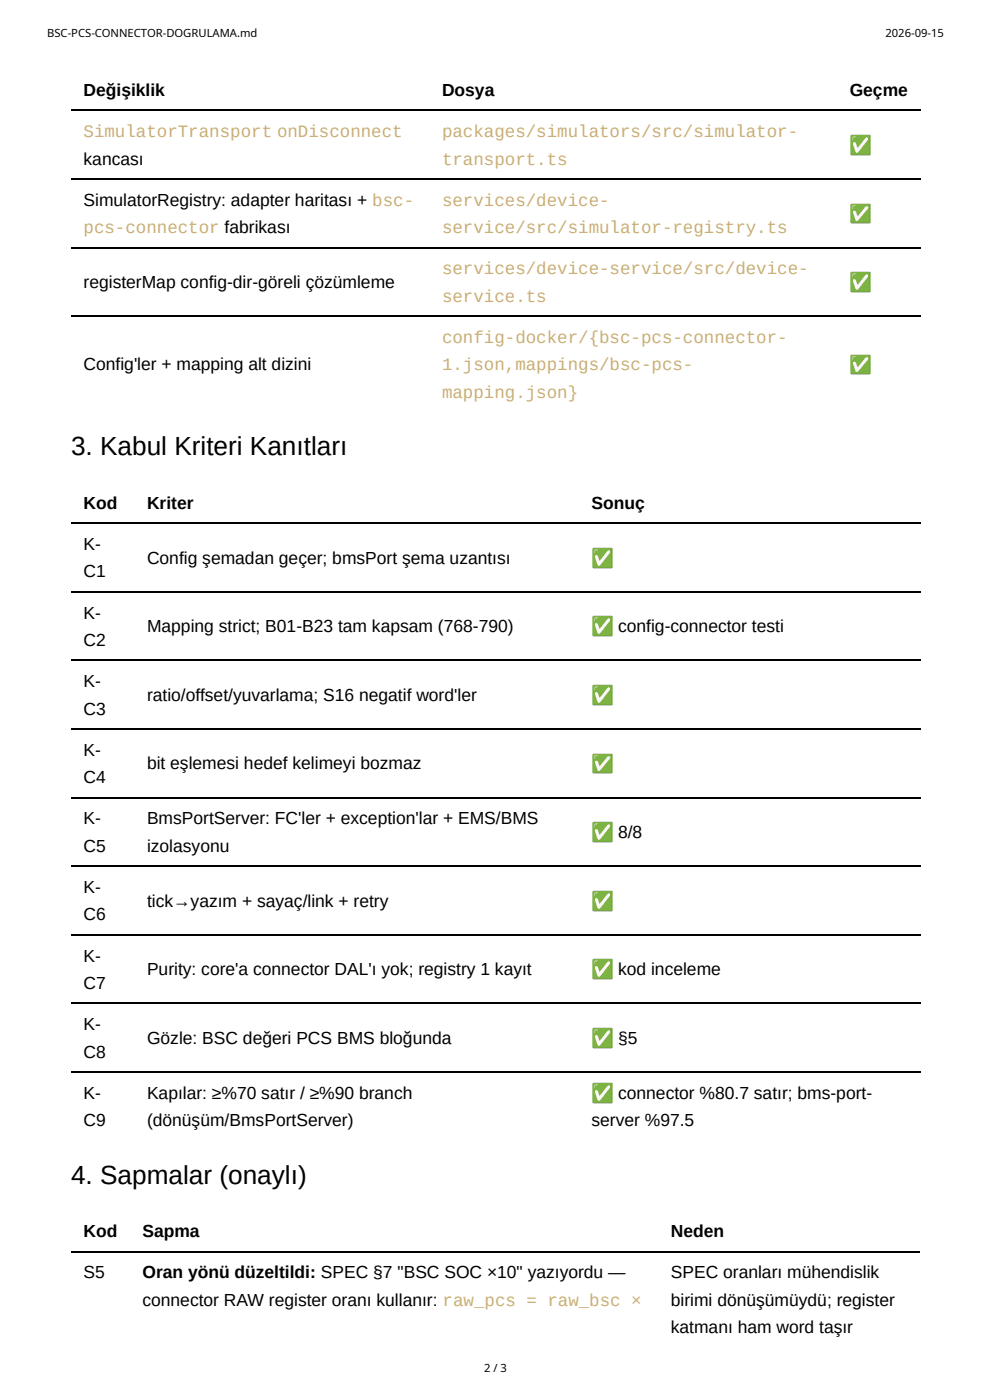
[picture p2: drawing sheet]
<svg xmlns="http://www.w3.org/2000/svg" width="210mm" height="297mm" viewBox="0 0 210 297" stroke-linecap="round" stroke-linejoin="round" font-family="sans-serif">
<defs><g id="words">
<g font-size="5.6">
<text x="15.1" y="96.6">3. Kabul Kriteri Kanıtları</text>
<text x="15.1" y="251.1">4. Sapmalar (onaylı)</text>
</g>
<g font-size="3.7">
<text x="17.7" y="20.4">Değişiklik</text>
<text x="93.8" y="20.4">Dosya</text>
<text x="180.3" y="20.4">Geçme</text>
<text x="17.7" y="34.9">kancası</text>
<text x="180.3" y="32">✅</text>
<text x="17.7" y="43.7">SimulatorRegistry: adapter haritası + bsc-</text>
<text x="180.3" y="46.6">✅</text>
<text x="17.7" y="61.1">registerMap config-dir-göreli çözümleme</text>
<text x="180.3" y="61.1">✅</text>
<text x="17.7" y="78.6">Config'ler + mapping alt dizini</text>
<text x="180.3" y="78.6">✅</text>
<text x="17.7" y="108">Kod</text>
<text x="31.2" y="108">Kriter</text>
<text x="125.5" y="108">Sonuç</text>
<text x="17.7" y="116.7">K-</text>
<text x="31.2" y="119.6">Config şemadan geçer; bmsPort şema uzantısı</text>
<text x="125.5" y="119.6">✅</text>
<text x="17.7" y="122.5">C1</text>
<text x="17.7" y="131.2">K-</text>
<text x="17.7" y="137.1">C2</text>
<text x="31.2" y="134.1">Mapping strict; B01-B23 tam kapsam (768-790)</text>
<text x="125.5" y="134.1">✅ config-connector testi</text>
<text x="17.7" y="145.8">K-</text>
<text x="31.2" y="148.7">ratio/offset/yuvarlama; S16 negatif word'ler</text>
<text x="125.5" y="148.7">✅</text>
<text x="17.7" y="151.6">C3</text>
<text x="17.7" y="160.3">K-</text>
<text x="17.7" y="166.2">C4</text>
<text x="31.2" y="163.2">bit eşlemesi hedef kelimeyi bozmaz</text>
<text x="125.5" y="163.2">✅</text>
<text x="17.7" y="174.9">K-</text>
<text x="31.2" y="174.9">BmsPortServer: FC'ler + exception'lar + EMS/BMS</text>
<text x="125.5" y="177.8">✅ 8/8</text>
<text x="17.7" y="180.7">C5</text>
<text x="31.2" y="180.7">izolasyonu</text>
<text x="17.7" y="189.4">K-</text>
<text x="17.7" y="195.3">C6</text>
<text x="31.2" y="192.4">tick→yazım + sayaç/link + retry</text>
<text x="125.5" y="192.4">✅</text>
<text x="17.7" y="204">K-</text>
<text x="17.7" y="209.8">C7</text>
<text x="31.2" y="206.9">Purity: core'a connector DAL'ı yok; registry 1 kayıt</text>
<text x="125.5" y="206.9">✅ kod inceleme</text>
<text x="17.7" y="218.5">K-</text>
<text x="31.2" y="221.5">Gözle: BSC değeri PCS BMS bloğunda</text>
<text x="125.5" y="221.5">✅ §5</text>
<text x="17.7" y="224.4">C8</text>
<text x="17.7" y="233.1">K-</text>
<text x="31.2" y="233.1">Kapılar: ≥%70 satır / ≥%90 branch</text>
<text x="125.5" y="233.1">✅ connector %80.7 satır; bms-port-</text>
<text x="17.7" y="238.9">C9</text>
<text x="31.2" y="238.9">(dönüşüm/BmsPortServer)</text>
<text x="125.5" y="238.9">server %97.5</text>
<text x="17.7" y="262.5">Kod</text>
<text x="30.2" y="262.5">Sapma</text>
<text x="142.3" y="262.5">Neden</text>
<text x="17.7" y="271.2">S5</text>
<text x="30.2" y="271.2">Oran yönü düzeltildi: SPEC §7 &quot;BSC SOC ×10&quot; yazıyordu —</text>
<text x="142.3" y="271.2">SPEC oranları mühendislik</text>
<text x="30.2" y="277">connector RAW register oranı kullanır: raw_pcs = raw_bsc ×</text>
<text x="142.3" y="277">birimi dönüşümüydü; register</text>
<text x="142.3" y="282.8">katmanı ham word taşır</text>
</g>
<g font-size="3.7" fill="#c9ae75">
<text x="17.7" y="29.1">SimulatorTransport onDisconnect</text>
<text x="93.8" y="29.1">packages/simulators/src/simulator-</text>
<text x="93.8" y="34.9">transport.ts</text>
<text x="93.8" y="43.7">services/device-</text>
<text x="17.7" y="49.5">pcs-connector fabrikası</text>
<text x="93.8" y="49.5">service/src/simulator-registry.ts</text>
<text x="93.8" y="58.2">services/device-service/src/device-</text>
<text x="93.8" y="64">service.ts</text>
<text x="93.8" y="72.8">config-docker/{bsc-pcs-connector-</text>
<text x="93.8" y="78.6">1.json,mappings/bsc-pcs-</text>
<text x="93.8" y="84.4">mapping.json}</text>
</g>
<g font-size="2.4">
<text x="10" y="7.9">BSC-PCS-CONNECTOR-DOGRULAMA.md</text>
<text x="187.8" y="7.9">2026-09-15</text>
<text x="102.7" y="291">2 / 3</text>
</g>
</g></defs>
<g fill="none" stroke="#000" stroke-width=".26">
<path d="M15.1 23.4h180.2M15.1 38h180.2M15.1 52.5h180.2M15.1 67.1h180.2M15.1 111h180.2M15.1 125.5h180.2M15.1 140.1h180.2M15.1 154.6h180.2M15.1 169.2h180.2M15.1 183.8h180.2M15.1 198.3h180.2M15.1 212.9h180.2"/>
<path d="M15.1 227.4h180.2M15.1 265.5h180.2"/>
</g>
<use href="#words"/>
</svg>
